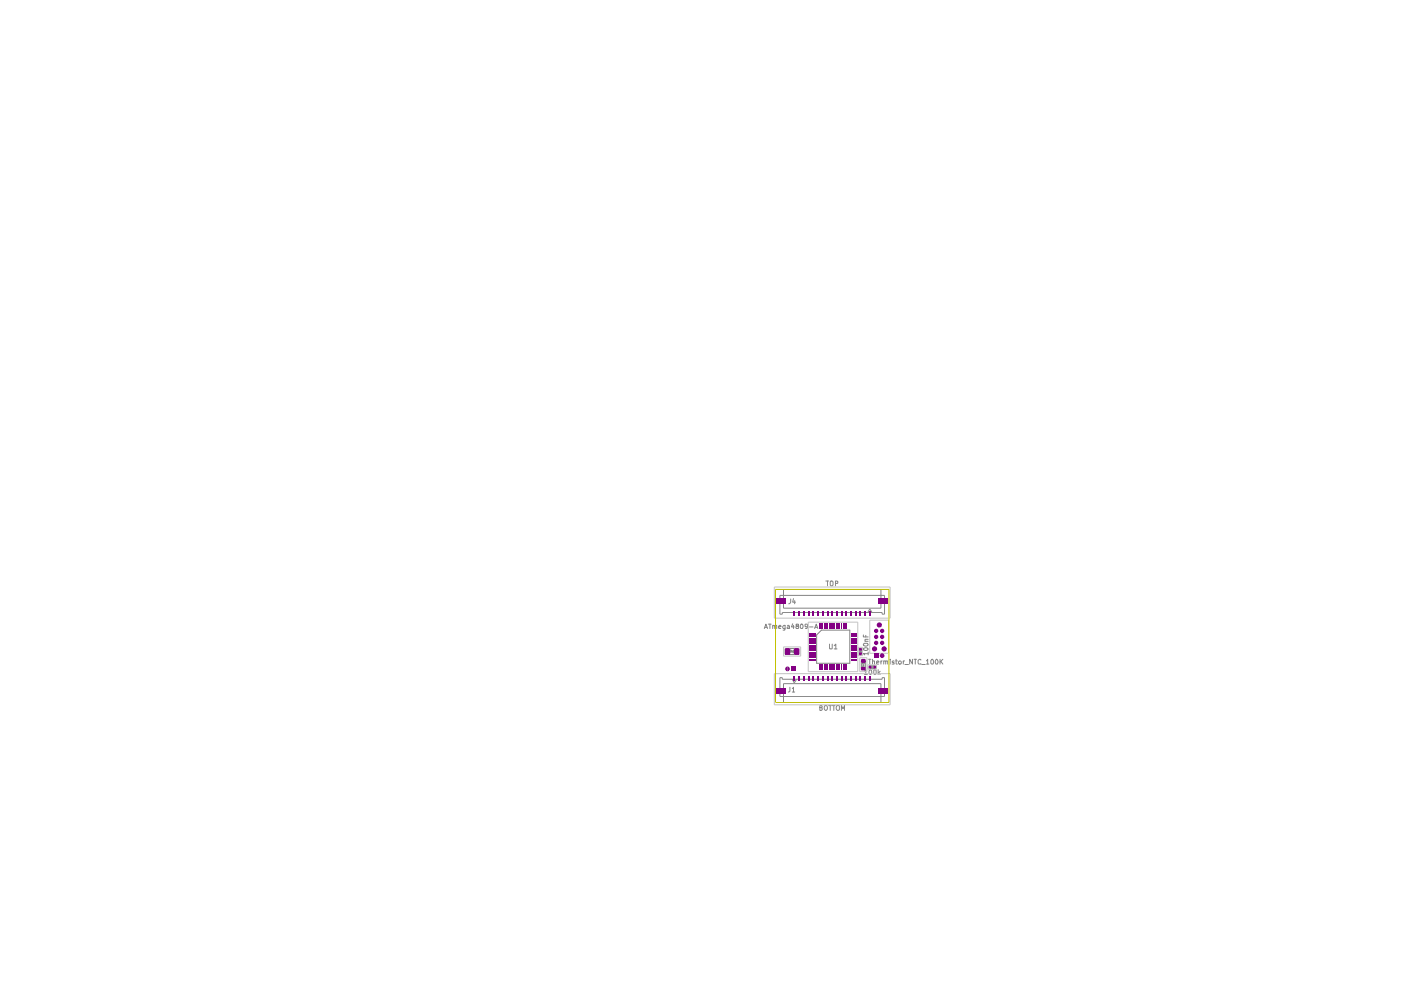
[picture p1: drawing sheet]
<svg xmlns="http://www.w3.org/2000/svg" width="297mm" height="210mm" viewBox="0 0 297 210" stroke-linecap="round" stroke-linejoin="round" font-family="sans-serif">
<g fill="none" stroke="#848484" stroke-width=".21">
<path d="M162.1 133.3l.3-1 .3 1M162.1 133h.5M162.9 132.3h.6M163.2 132.3v1M163.8 132.8l.2-.2 .3 .1v.6M163.8 132.6v.7M164.3 132.8l.1-.2 .3 .1v.6M165.1 132.9l.5-.1-.2-.2-.3 .2v.4l.4 .1M165.4 126.2h22.1v4h-.5v-.3h-21.1v.3h-.5zM166.1 125h20.7v3.9h-20.7zM166.5 132.6v.8l-.1 .2h-.4M166.5 132.7l-.3-.1-.3 .2 .2 .5h.4"/>
<path d="M167 132.7l.2-.1 .2 .2v.5h-.4v-.4l.4-.1M167 137.5h1.9v1.3h-1.9zM167.6 138.1l.3-.1-.3-.1v.5M167.6 127v.7l-.4 .3M167.8 138.1l.1 .3M168.1 132.2l-.3 .7h.6M168.2 138.1l-.1-.1 .2-.1 .1 .2h-.3v.3h.3l-.1-.3M168.2 126.9l-.1 .8h.6M168.2 132.6v.7M168.5 127.3v.7M168.9 132.8l-.2-.3 .1-.2h.4v.4l-.4 .1-.1 .1 .1 .4h.4l.1-.4-.1-.1M169.8 132.4v-.1a.47 .47 0 0 1 .5 .5 .47 .47 0 0 1-.5 .5l-.1-.4z"/>
<path d="M171.2 132.8l-.2 .1-.3-.1v-.4h.5v.7l-.4 .2M171.6 132.9h.8M172.7 133.3l.4-1 .3 1M172.8 133h.5M173.1 134.6l1.1-1h6v7h-7.1zM175.1 123.2h.6M175.4 123.2v1M175.9 136.6v1l.5-.1v-.9M176.2 123.2l.4 .2v.6l-.2 .2-.4-.2v-.6zM176.9 136.9l.3-.3v1M176.9 137.6h.6M177.1 123.7h.4l.1-.4-.5-.1v1"/>
<path d="M182.2 137.7h.5v1h-.5zM182.3 138.2l.1 .2h.2v-.2M182.4 138h.2M182.5 138v.1l-.2-.1M183 134.6v.4h1.1M183.1 137.4a.58 .58 0 0 1 1 .3 .58 .58 0 0 1-1.1-.1zM183.1 136.5l.8-.1 .2 .3a.58 .58 0 0 1-1.1 0zM183.4 136h.7M183.6 134.7v.3M184 129.9l.4-.8 .5 .8M184.1 138.6h-1.1l.3 .3M184.1 135.6h-.6v.4"/>
<path d="M184.1 138.3v.6M184.1 139.8h.6M184.4 139.8v1M185 139.8v1M188.7 139.8v.2M190 139.8v.9l.2 .1M193.5 139.8v1l-.6-1v1M193.8 139.8h.5M194.1 139.8v1M195.2 140l-.2-.2-.4 .2 .1 .7h.5M197.6 139.8a.53 .53 0 0 1 .4 .5 .53 .53 0 0 1-.5 .5l-.1-.2v-.6zM198.5 139.8a.53 .53 0 0 1 .4 .5 .53 .53 0 0 1-.4 .5l-.2-.6z"/>
<path d="M199.3 139.8v1M199.9 139.8l-.6 .6M165.4 143.7h.5v.3h21.1v-.3h.5v4h-22.1zM166.1 144.9h20.7v4h-20.7zM167.5 145.7v.9l-.4 .1M168 146l.2-.3v1M168 144l.4 .8 .5-.8M168 146.7h.5M173.8 150h.4v-.4h-.4v1h.4l.1-.1-.1-.5M174.8 149.7h.5a.67 .67 0 0 1-.1 .9h-.2a.67 .67 0 0 1-.2-.9zM175.7 149.6h.6M176 149.6v1"/>
<path d="M176.4 149.6h.6M176.8 149.6v1M177.4 149.7h.6v.8l-.5 .1a.67 .67 0 0 1-.1-.9zM178.4 150.6v-1l.3 .7 .4-.7v1M182.6 140.1h.9v1.6h-.9zM182.8 141.3v.2M182.8 141.4h.5M182.8 141.1h.5M182.8 140.9h.5M183.1 140.9v.2M183.3 140.6h-.5l.2 .2M183.3 140.5v.3"/>
<path d="M183.3 142.3l.3-.3v1M183.3 143h.6M184.3 142.1l.2-.1a.55 .55 0 0 1 .3 .5 .55 .55 0 0 1-.3 .5l-.3-.4zM184.4 141.1h1.1v.6h-1.1zM184.8 141.5l.2-.1h-.2v.2M184.9 141.5l.1 .1M185 140.2h.4v.6M185 141.4h.1v.2M185 141.6h.2M185.4 142l.4 .2v.6l-.3 .2-.2-.2v-.6zM185.8 140.5l.6-.1-.2-.3-.4 .2v.4l.5 .1M186.2 142v1"/>
<path d="M186.3 142.6l.3 .4M186.6 142.3l-.4 .4M186.8 140.1v.7M187 140.1l-.2 .3M187.4 140.2h.4v.6M187.4 140.1v.7M187.8 140.3l.2-.2 .2 .1v.6M188.7 140.1v.7M189.6 140.2l-.3-.1-.2 .2 .5 .2v.3h-.5M189.9 140.1h.3M191.5 140.1v.7M191.8 140.1l-.3 .1v.2"/>
<path d="M191.9 140.9h.7M195.4 140.9h.8M196.4 140.1l.3-.3v1M196.4 140.8h.5M199.5 140.2l.4 .6"/>
<circle cx="190.8" cy="140.5" r=".34"/>
</g>
<path d="M164.2 124.5h24.5v6.6h-24.5zM166.1 137.2h3.7v1.9h-3.7zM171.4 131.9h10.5v10.5h-10.5zM181.9 137.2h1v1.8h-1zM182.3 139.4h1.5v3h-1.5zM184.4 131.5h4v7h-4zM164.2 142.8h24.5v6.6h-24.5zM184 141h1.8v.9h-1.8z" fill="none" stroke="#c2c2c2" stroke-width=".21"/>
<g fill="#840084">
<path d="M180.3 139.3h1.3v.2h-1.3z"/>
<path d="M180.3 138.3h1.3v.2h-1.3z"/>
<path d="M180.3 138.8h1.3v.2h-1.3z"/>
<path d="M180.3 139.8h1.3v.2h-1.3z"/>
<path d="M182.1 138.4l.6-.1v.6h-.5z"/>
<path d="M178.3 140.9h.2v1.3h-.2z"/>
<path d="M178.7 140.9h.3v1.3h-.3z"/>
<path d="M179.2 140.9h.3v1.3h-.3z"/>
<path d="M177.8 140.9h.3v1.3h-.3z"/>
<path d="M177.3 140.9h.2v1.3h-.2z"/>
<path d="M185.3 138.5h1v1h-1z"/>
<path d="M187 138.5a.5 .5 0 0 1 .5 .5 .5 .5 0 0 1-.5 .5z"/>
<path d="M186.8 138.6l.2-.1v1a.5 .5 0 0 1-.5-.3 .5 .5 0 0 1 .3-.6z"/>
<path d="M184.2 141.1l.5 .1v.5h-.6z"/>
<path d="M182.6 141.4h.9v.8h-.9z"/>
<path d="M182.7 139.7h.7l.2 .2v.5l-.2 .1h-.7l-.2-.1v-.5z"/>
<path d="M179.2 143.3h.5v1.1h-.5z"/>
<path d="M180.3 143.3h.4v1.1h-.4z"/>
<path d="M182.2 143.3h.4v1.1h-.4z"/>
<path d="M181.3 143.3h.3v1.1h-.3z"/>
<path d="M178.2 143.3h.4v1.1h-.4z"/>
<path d="M177.2 143.3h.4v1.1h-.4z"/>
<path d="M186.3 145.9h1.9v1.3h-1.9z"/>
<path d="M184.2 143.3h.5v1.1h-.5z"/>
<path d="M183.2 143.3h.4v1.1h-.4z"/>
<path d="M185.3 141.1l.5 .1-.1 .5h-.5z"/>
<path d="M175.3 143.3h.4v1.1h-.4z"/>
<path d="M173.2 143.3h.5v1.1h-.5z"/>
<path d="M172.2 143.3h.4v1.1h-.4z"/>
<path d="M176.3 143.3h.3v1.1h-.3z"/>
<path d="M174.2 143.3h.5v1.1h-.5z"/>
<path d="M171.3 143.3h.3v1.1h-.3z"/>
<path d="M170.3 143.3h.3v1.1h-.3z"/>
<path d="M171.6 139.3h1.4v.2h-1.4z"/>
<path d="M171.6 139.8h1.4v.2h-1.4z"/>
<path d="M171.6 138.8h1.4v.2h-1.4z"/>
<path d="M171.6 138.3h1.4v.2h-1.4z"/>
<path d="M171.6 137.8h1.4v.2h-1.4z"/>
<path d="M171.6 137.2h1.4v.3h-1.4z"/>
<path d="M164.7 145.9h1.9v1.3h-1.9z"/>
<path d="M169.2 143.3h.5v1.1h-.5z"/>
<path d="M167.7 141.3h1v1h-1z"/>
<path d="M166.5 141.6l.5-.3v1a.5 .5 0 0 1-.5-.7z"/>
<path d="M167 141.3a.5 .5 0 0 1 .5 .5 .5 .5 0 0 1-.5 .5z"/>
<path d="M168.4 137.5h1.1l-.1 1.4h-.9l-.2-.2z"/>
<path d="M168.2 143.3h.5v1.1h-.5z"/>
<path d="M166.4 137.5l1-.1 .2 .2v1.1l-.2 .2-1-.1z"/>
<path d="M174.8 140.9h.2v1.3h-.2z"/>
<path d="M174.2 140.9h.3v1.3h-.3z"/>
<path d="M176.8 140.9h.2v1.3h-.2z"/>
<path d="M176.3 140.9h.2v1.3h-.2z"/>
<path d="M175.8 140.9h.2v1.3h-.2z"/>
<path d="M175.3 140.9h.2v1.3h-.2z"/>
<path d="M173.7 140.9h.3v1.3h-.3z"/>
<path d="M178.2 129.5h.4v1.1h-.4z"/>
<path d="M179.2 129.5h.5v1.1h-.5z"/>
<path d="M180.3 129.5h.4v1.1h-.4z"/>
<path d="M181.3 129.5h.3v1.1h-.3z"/>
<path d="M182.2 129.5h.4v1.1h-.4z"/>
<path d="M186.3 126.7h1.9v1.3h-1.9z"/>
<path d="M184.2 129.5h.5v1.1h-.5z"/>
<path d="M183.2 129.5h.4v1.1h-.4z"/>
<path d="M180.3 135.8h1.3v.3h-1.3z"/>
<path d="M180.3 135.3h1.3v.3h-1.3z"/>
<path d="M180.3 134.3h1.3v.2h-1.3z"/>
<path d="M180.3 134.8h1.3v.2h-1.3z"/>
<path d="M180.3 136.2h1.3v.3h-1.3z"/>
<path d="M180.3 136.7h1.3v.3h-1.3z"/>
<path d="M180.3 137.8h1.3v.2h-1.3z"/>
<path d="M180.3 137.2h1.3v.3h-1.3z"/>
<path d="M182.1 137.4h.6v.5h-.6z"/>
<path d="M179.2 132.2h.3v1.2h-.3z"/>
<path d="M178.3 132.2h.2v1.2h-.2z"/>
<path d="M177.8 132.2h.3v1.2h-.3z"/>
<path d="M178.7 132.2h.3v1.2h-.3z"/>
<path d="M175.3 132.2h.2v1.2h-.2z"/>
<path d="M176.3 132.2h.2v1.2h-.2z"/>
<path d="M173.7 132.2h.3v1.2h-.3z"/>
<path d="M174.2 132.2h.3v1.2h-.3z"/>
<path d="M174.8 132.2h.2v1.2h-.2z"/>
<path d="M175.8 132.2h.2v1.2h-.2z"/>
<path d="M176.8 132.2h.2v1.2h-.2z"/>
<path d="M177.3 132.2h.2v1.2h-.2z"/>
<path d="M171.6 135.8h1.4v.3h-1.4z"/>
<path d="M171.6 136.2h1.4v.3h-1.4z"/>
<path d="M171.6 135.3h1.4v.3h-1.4z"/>
<path d="M171.6 134.8h1.4v.2h-1.4z"/>
<path d="M171.6 136.7h1.4v.3h-1.4z"/>
<path d="M171.6 134.3h1.4v.2h-1.4z"/>
<path d="M173.2 129.5h.5v1.1h-.5z"/>
<path d="M174.2 129.5h.5v1.1h-.5z"/>
<path d="M175.3 129.5h.4v1.1h-.4z"/>
<path d="M176.3 129.5h.3v1.1h-.3z"/>
<path d="M177.2 129.5h.4v1.1h-.4z"/>
<path d="M171.3 129.5h.3v1.1h-.3z"/>
<path d="M172.2 129.5h.4v1.1h-.4z"/>
<path d="M169.2 129.5h.5v1.1h-.5z"/>
<path d="M170.3 129.5h.3v1.1h-.3z"/>
<path d="M168.2 129.5h.5v1.1h-.5z"/>
<path d="M164.7 126.7h1.9v1.3h-1.9z"/>
<circle cx="185.8" cy="133.8" r=".47"/>
<circle cx="187" cy="135" r=".47"/>
<circle cx="185.8" cy="135" r=".47"/>
<circle cx="187" cy="133.8" r=".47"/>
<circle cx="186.4" cy="132.5" r=".55"/>
<circle cx="187.5" cy="137.6" r=".55"/>
<circle cx="185.8" cy="136.3" r=".47"/>
<circle cx="185.4" cy="137.6" r=".55"/>
<circle cx="187" cy="136.3" r=".47"/>
</g>
<path d="M164.4 125h24.1v23.9h-24.1z" fill="none" stroke="#c2c200" stroke-width=".21"/>
</svg>
